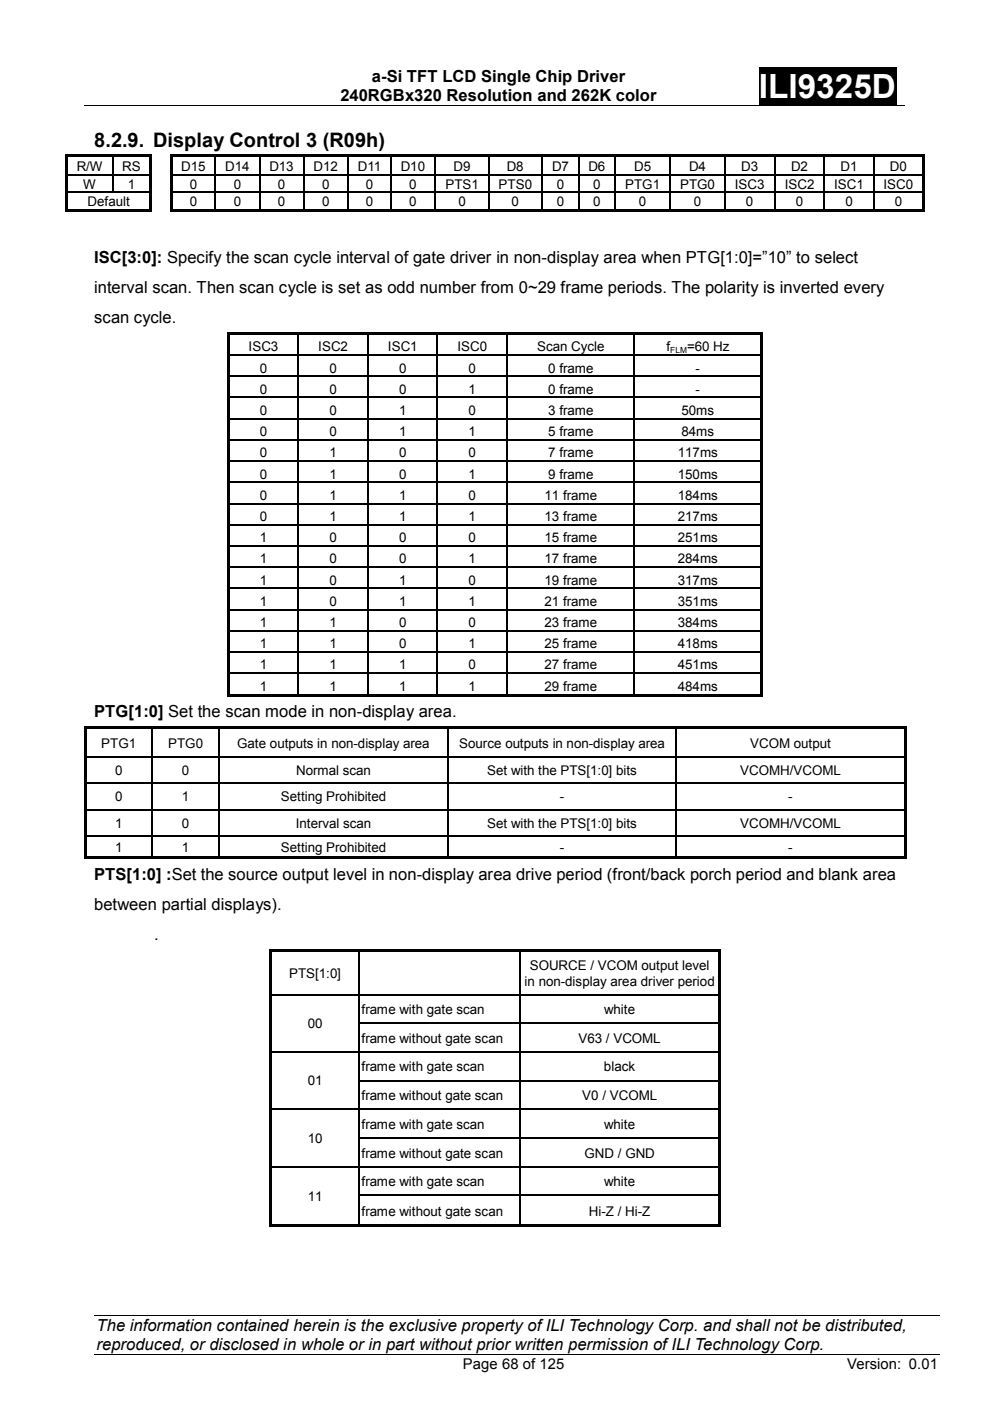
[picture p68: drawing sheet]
<svg xmlns="http://www.w3.org/2000/svg" width="210mm" height="297mm" viewBox="0 0 210 297" stroke-linecap="round" stroke-linejoin="round" font-family="sans-serif">
<defs><g id="words">
<text font-size="7.1" fill="#fff" x="160.9" y="20.7">ILI9325D</text>
<text font-size="4.2" x="20" y="31.2">8.2.9. Display Control 3 (R09h)</text>
<g font-size="3.5">
<text x="78.9" y="17.4">a-Si TFT LCD Single Chip Driver</text>
<text x="72.2" y="21.5">240RGBx320 Resolution and 262K color</text>
<text x="20" y="55.8">ISC[3:0]: Specify the scan cycle interval of gate driver in non-display area when PTG[1:0]=”10” to select</text>
<text x="20" y="62.1">interval scan. Then scan cycle is set as odd number from 0~29 frame periods. The polarity is inverted every</text>
<text x="20" y="68.5">scan cycle.</text>
<text x="20" y="152.1">PTG[1:0] Set the scan mode in non-display area.</text>
<text x="20" y="186.6">PTS[1:0] :Set the source output level in non-display area drive period (front/back porch period and blank area</text>
<text x="20" y="193">between partial displays).</text>
<text x="32.7" y="199.3">.</text>
<text x="20.5" y="286.3">reproduced, or disclosed in whole or in part without prior written permission of ILI Technology Corp.</text>
<text x="20.5" y="282.2">The information contained herein is the exclusive property of ILI Technology Corp. and shall not be distributed,</text>
</g>
<g font-size="3.1">
<text x="98.1" y="290.3">Page 68 of 125</text>
<text x="179.6" y="290.3">Version: 0.01</text>
</g>
<g font-size="2.8">
<text x="16.3" y="36.2">R/W</text>
<text x="17.7" y="40">W</text>
<text x="25.9" y="36.2">RS</text>
<text x="27.1" y="40">1</text>
<text x="38.4" y="36.2">D15</text>
<text x="40.2" y="40">0</text>
<text x="47.8" y="36.2">D14</text>
<text x="49.6" y="40">0</text>
<text x="57.1" y="36.2">D13</text>
<text x="58.9" y="40">0</text>
<text x="66.5" y="36.2">D12</text>
<text x="68.3" y="40">0</text>
<text x="75.9" y="36.2">D11</text>
<text x="77.6" y="40">0</text>
<text x="85" y="36.2">D10</text>
<text x="86.8" y="40">0</text>
<text x="94.4" y="40">PTS1</text>
<text x="96.2" y="36.2">D9</text>
<text x="105.7" y="40">PTS0</text>
<text x="107.4" y="36.2">D8</text>
<text x="117.1" y="36.2">D7</text>
<text x="118.1" y="40">0</text>
<text x="124.8" y="36.2">D6</text>
<text x="125.8" y="40">0</text>
<text x="132.5" y="40">PTG1</text>
<text x="134.5" y="36.2">D5</text>
<text x="144.2" y="40">PTG0</text>
<text x="146.1" y="36.2">D4</text>
<text x="155.8" y="40">ISC3</text>
<text x="157.1" y="36.2">D3</text>
<text x="166.4" y="40">ISC2</text>
<text x="167.7" y="36.2">D2</text>
<text x="176.9" y="40">ISC1</text>
<text x="178.2" y="36.2">D1</text>
<text x="187.3" y="40">ISC0</text>
<text x="188.7" y="36.2">D0</text>
<text x="18.6" y="43.8">Default</text>
<text x="40.2" y="43.8">0</text>
<text x="49.6" y="43.8">0</text>
<text x="58.9" y="43.8">0</text>
<text x="68.3" y="43.8">0</text>
<text x="77.6" y="43.8">0</text>
<text x="86.8" y="43.8">0</text>
<text x="97.2" y="43.8">0</text>
<text x="108.5" y="43.8">0</text>
<text x="118.1" y="43.8">0</text>
<text x="125.8" y="43.8">0</text>
<text x="135.5" y="43.8">0</text>
<text x="147.1" y="43.8">0</text>
<text x="158.2" y="43.8">0</text>
<text x="168.7" y="43.8">0</text>
<text x="179.2" y="43.8">0</text>
<text x="189.7" y="43.8">0</text>
<text x="52.7" y="74.5">ISC3</text>
<text x="67.5" y="74.5">ISC2</text>
<text x="82.3" y="74.5">ISC1</text>
<text x="97" y="74.5">ISC0</text>
<text x="113.9" y="74.5">Scan Cycle</text>
<text x="141.3" y="74.5">f</text>
<text x="145.7" y="74.5">=60 Hz</text>
<text x="55.1" y="79">0</text>
<text x="55.1" y="83.5">0</text>
<text x="69.9" y="79">0</text>
<text x="69.9" y="83.5">0</text>
<text x="84.6" y="79">0</text>
<text x="84.6" y="83.5">0</text>
<text x="99.4" y="79">0</text>
<text x="99.4" y="83.5">1</text>
<text x="116.2" y="79">0 frame</text>
<text x="116.2" y="83.5">0 frame</text>
<text x="147.5" y="79">-</text>
<text x="147.5" y="83.5">-</text>
<text x="55.1" y="88">0</text>
<text x="69.9" y="88">0</text>
<text x="84.6" y="88">1</text>
<text x="99.4" y="88">0</text>
<text x="116.2" y="88">3 frame</text>
<text x="144.5" y="88">50ms</text>
<text x="55.1" y="92.5">0</text>
<text x="69.9" y="92.5">0</text>
<text x="84.6" y="92.5">1</text>
<text x="99.4" y="92.5">1</text>
<text x="116.2" y="92.5">5 frame</text>
<text x="144.5" y="92.5">84ms</text>
<text x="55.1" y="97">0</text>
<text x="55.1" y="101.5">0</text>
<text x="69.9" y="97">1</text>
<text x="69.9" y="101.5">1</text>
<text x="84.6" y="97">0</text>
<text x="84.6" y="101.5">0</text>
<text x="99.4" y="97">0</text>
<text x="99.4" y="101.5">1</text>
<text x="116.2" y="97">7 frame</text>
<text x="116.2" y="101.5">9 frame</text>
<text x="143.7" y="97">117ms</text>
<text x="143.7" y="101.5">150ms</text>
<text x="55.1" y="106">0</text>
<text x="69.9" y="106">1</text>
<text x="84.6" y="106">1</text>
<text x="99.4" y="106">0</text>
<text x="115.4" y="106">11 frame</text>
<text x="143.7" y="106">184ms</text>
<text x="55.1" y="110.5">0</text>
<text x="69.9" y="110.5">1</text>
<text x="84.6" y="110.5">1</text>
<text x="99.4" y="110.5">1</text>
<text x="115.4" y="110.5">13 frame</text>
<text x="143.7" y="110.5">217ms</text>
<text x="55.1" y="115">1</text>
<text x="55.1" y="119.5">1</text>
<text x="69.9" y="115">0</text>
<text x="69.9" y="119.5">0</text>
<text x="84.6" y="115">0</text>
<text x="84.6" y="119.5">0</text>
<text x="99.4" y="115">0</text>
<text x="99.4" y="119.5">1</text>
<text x="115.4" y="115">15 frame</text>
<text x="115.4" y="119.5">17 frame</text>
<text x="143.7" y="115">251ms</text>
<text x="143.7" y="119.5">284ms</text>
<text x="55.1" y="124">1</text>
<text x="69.9" y="124">0</text>
<text x="84.6" y="124">1</text>
<text x="99.4" y="124">0</text>
<text x="115.4" y="124">19 frame</text>
<text x="143.7" y="124">317ms</text>
<text x="55.1" y="128.5">1</text>
<text x="69.9" y="128.5">0</text>
<text x="84.6" y="128.5">1</text>
<text x="99.4" y="128.5">1</text>
<text x="115.4" y="128.5">21 frame</text>
<text x="143.7" y="128.5">351ms</text>
<text x="55.1" y="133">1</text>
<text x="55.1" y="137.5">1</text>
<text x="69.9" y="133">1</text>
<text x="69.9" y="137.5">1</text>
<text x="84.6" y="133">0</text>
<text x="84.6" y="137.5">0</text>
<text x="99.4" y="133">0</text>
<text x="99.4" y="137.5">1</text>
<text x="115.4" y="133">23 frame</text>
<text x="115.4" y="137.5">25 frame</text>
<text x="143.7" y="133">384ms</text>
<text x="143.7" y="137.5">418ms</text>
<text x="55.1" y="141.9">1</text>
<text x="69.9" y="141.9">1</text>
<text x="84.6" y="141.9">1</text>
<text x="99.4" y="141.9">0</text>
<text x="115.4" y="141.9">27 frame</text>
<text x="143.7" y="141.9">451ms</text>
<text x="55.1" y="146.5">1</text>
<text x="69.9" y="146.5">1</text>
<text x="84.6" y="146.5">1</text>
<text x="99.4" y="146.5">1</text>
<text x="115.4" y="146.5">29 frame</text>
<text x="143.7" y="146.5">484ms</text>
<text x="21.5" y="158.5">PTG1</text>
<text x="35.6" y="158.5">PTG0</text>
<text x="50.3" y="158.5">Gate outputs in non-display area</text>
<text x="97.4" y="158.5">Source outputs in non-display area</text>
<text x="159" y="158.5">VCOM output</text>
<text x="24.4" y="164.3">0</text>
<text x="38.6" y="164.3">0</text>
<text x="62.8" y="164.3">Normal scan</text>
<text x="103.3" y="164.3">Set with the PTS[1:0] bits</text>
<text x="156.9" y="164.3">VCOMH/VCOML</text>
<text x="24.4" y="169.9">0</text>
<text x="38.6" y="169.9">1</text>
<text x="59.6" y="169.9">Setting Prohibited</text>
<text x="118.7" y="169.9">-</text>
<text x="167.1" y="169.9">-</text>
<text x="24.4" y="175.6">1</text>
<text x="38.6" y="175.6">0</text>
<text x="62.7" y="175.6">Interval scan</text>
<text x="103.3" y="175.6">Set with the PTS[1:0] bits</text>
<text x="156.9" y="175.6">VCOMH/VCOML</text>
<text x="24.4" y="180.6">1</text>
<text x="38.6" y="180.6">1</text>
<text x="59.6" y="180.6">Setting Prohibited</text>
<text x="118.7" y="180.6">-</text>
<text x="167.1" y="180.6">-</text>
<text x="61.3" y="207.3">PTS[1:0]</text>
<text x="111.2" y="209.1">in non-display area driver period</text>
<text x="112.3" y="205.6">SOURCE / VCOM output level</text>
<text x="76.7" y="215">frame with gate scan</text>
<text x="128.1" y="215">white</text>
<text x="65.2" y="217.9">00</text>
<text x="76.7" y="221.1">frame without gate scan</text>
<text x="122.6" y="221.1">V63 / VCOML</text>
<text x="76.7" y="227.2">frame with gate scan</text>
<text x="128.1" y="227.2">black</text>
<text x="65.2" y="230.1">01</text>
<text x="76.7" y="233.3">frame without gate scan</text>
<text x="123.4" y="233.3">V0 / VCOML</text>
<text x="76.7" y="239.4">frame with gate scan</text>
<text x="128.1" y="239.4">white</text>
<text x="65.2" y="242.3">10</text>
<text x="76.7" y="245.4">frame without gate scan</text>
<text x="123.9" y="245.4">GND / GND</text>
<text x="76.7" y="251.5">frame with gate scan</text>
<text x="128.1" y="251.5">white</text>
<text x="65.2" y="254.6">11</text>
<text x="76.7" y="257.7">frame without gate scan</text>
<text x="124.8" y="257.7">Hi-Z / Hi-Z</text>
</g>
<text font-size="1.8" x="142.1" y="74.8">FLM</text>
</g></defs>
<g fill="#000">
<path d="M13.9 32.8h.5v.6h-.5zM13.9 32.8h.5v.5h-.5zM13.9 33.4h.5v3.5h-.5zM13.9 36.9h.5v.2h-.5zM14.4 32.8h9.3v.5h-9.3zM23.7 33.3l.3 .1zM23.7 32.8h.6v.5h-.6zM23.7 36.9h.3v.2h-.3zM24.3 32.8h7.4v.5h-7.4zM31.7 32.8h.5v.6h-.5zM31.7 32.8h.5v.5h-.5zM31.7 33.4h.5v3.5h-.5z"/>
<path d="M31.7 36.9h.5v.2h-.5zM36 32.8h.5v.6h-.5zM36 32.8h.5v.5h-.5zM36 33.4h.5v3.5h-.5zM36 36.9h.5v.2h-.5zM36.5 32.8h9v.5h-9zM45.5 33.3l.3 .1zM45.5 32.8h.5v.5h-.5zM45.5 36.9h.3v.2h-.3zM46 32.8h8.9v.5h-8.9zM54.9 33.3l.3 .1zM54.9 32.8h.5v.5h-.5z"/>
<path d="M54.9 36.9h.3v.2h-.3zM55.4 32.8h8.9v.5h-8.9zM61 22.3l.1 .1zM64.3 33.3l.2 .1zM64.3 32.8h.5v.5h-.5zM64.3 36.9h.2v.2h-.2zM64.8 32.8h8.8v.5h-8.8zM73.6 33.3l.3 .1zM73.6 32.8h.5v.5h-.5zM73.6 36.9h.3v.2h-.3zM74.1 32.8h8.7v.5h-8.7zM82.8 33.3l.2 .1z"/>
<path d="M82.8 32.8h.5v.5h-.5zM82.8 36.9h.2v.2h-.2zM83.3 32.8h8.9v.5h-8.9zM92.2 33.3l.2 .1zM92.2 32.8h.5v.5h-.5zM92.2 36.9h.2v.2h-.2zM92.7 32.8h10.8v.5h-10.8zM103.5 33.3l.2 .1zM103.5 32.8h.5v.5h-.5zM103.5 36.9h.2v.2h-.2zM104 32.8h10.8v.5h-10.8zM114.8 33.3l.3 .1z"/>
<path d="M114.8 32.8h.5v.5h-.5zM114.8 36.9h.3v.2h-.3zM115.3 32.8h7.3v.5h-7.3zM122.6 33.3l.2 .1zM122.6 32.8h.5v.5h-.5zM122.6 36.9h.2v.2h-.2zM123.1 32.8h7.2v.5h-7.2zM130.3 33.3l.3 .1zM130.3 32.8h.5v.5h-.5zM130.3 36.9h.3v.2h-.3zM130.8 32.8h11.1v.5h-11.1zM141.9 33.3l.3 .1z"/>
<path d="M141.9 32.8h.6v.5h-.6zM141.9 36.9h.3v.2h-.3zM142.5 32.8h11.1v.5h-11.1zM149.9 22.3l.1 .1zM153.6 33.3l.2 .1zM153.6 32.8h.5v.5h-.5zM153.6 36.9h.2v.2h-.2zM154.1 32.8h10v.5h-10zM160.9 14.2h29.1v8.1h-29.1zM164.1 33.3l.3 .1zM164.1 32.8h.5v.5h-.5zM164.1 36.9h.3v.2h-.3z"/>
<path d="M164.6 32.8h10v.5h-10zM174.6 33.3l.3 .1zM174.6 32.8h.5v.5h-.5zM174.6 36.9h.3v.2h-.3zM175.1 32.8h10v.5h-10zM185.1 33.3l.3 .1zM185.1 32.8h.5v.5h-.5zM185.1 36.9h.3v.2h-.3zM185.6 32.8h9.9v.5h-9.9zM195.5 32.8h.5v.6h-.5zM195.5 32.8h.5v.5h-.5zM195.5 33.4h.5v3.5h-.5z"/>
<path d="M195.5 36.9h.5v.2h-.5zM13.9 37.1h.5v3.5h-.5zM13.9 40.6h.5v.3h-.5zM13.9 40.9h.5v3.5h-.5zM13.9 44.4h.5v.6h-.5zM14.4 44.4h17.3v.6h-17.3zM23.7 40.6h.3v.3h-.3zM31.7 37.1h.5v3.5h-.5zM31.7 40.6h.5v.3h-.5zM31.7 40.9h.5v3.5h-.5zM31.7 44.4h.5v.6h-.5zM36 37.1h.5v3.5h-.5z"/>
<path d="M36 40.6h.5v.3h-.5zM36 40.9h.5v3.5h-.5zM36 44.4h.5v.6h-.5zM36.5 44.4h9v.6h-9zM45.5 40.6h.3v.3h-.3zM45.5 44.4h.5v.6h-.5zM46 44.4h8.9v.6h-8.9zM54.9 40.6h.3v.3h-.3zM54.9 44.4h.5v.6h-.5zM55.4 44.4h8.9v.6h-8.9zM64.3 40.6h.2v.3h-.2zM64.3 44.4h.5v.6h-.5z"/>
<path d="M64.8 44.4h8.8v.6h-8.8zM73.6 40.6h.3v.3h-.3zM73.6 44.4h.5v.6h-.5zM74.1 44.4h8.7v.6h-8.7zM82.8 40.6h.2v.3h-.2zM82.8 44.4h.5v.6h-.5zM83.3 44.4h8.9v.6h-8.9zM92.2 40.6h.2v.3h-.2zM92.2 44.4h.5v.6h-.5zM92.7 44.4h10.8v.6h-10.8zM103.5 40.6h.2v.3h-.2zM103.5 44.4h.5v.6h-.5z"/>
<path d="M104 44.4h10.8v.6h-10.8zM114.8 40.6h.3v.3h-.3zM114.8 44.4h.5v.6h-.5zM115.3 44.4h7.3v.6h-7.3zM122.6 40.6h.2v.3h-.2zM122.6 44.4h.5v.6h-.5zM123.1 44.4h7.2v.6h-7.2zM130.3 40.6h.3v.3h-.3zM130.3 44.4h.5v.6h-.5zM130.8 44.4h11.1v.6h-11.1zM141.9 40.6h.3v.3h-.3zM141.9 44.4h.6v.6h-.6z"/>
<path d="M142.5 44.4h11.1v.6h-11.1zM153.6 40.6h.2v.3h-.2zM153.6 44.4h.5v.6h-.5zM154.1 44.4h10v.6h-10zM164.1 40.6h.3v.3h-.3zM164.1 44.4h.5v.6h-.5zM164.6 44.4h10v.6h-10zM174.6 40.6h.3v.3h-.3zM174.6 44.4h.5v.6h-.5zM175.1 44.4h10v.6h-10zM185.1 40.6h.3v.3h-.3zM185.1 44.4h.5v.6h-.5z"/>
<path d="M185.6 44.4h9.9v.6h-9.9zM195.5 37.1h.5v3.5h-.5zM195.5 40.6h.5v.3h-.5zM195.5 40.9h.5v3.5h-.5zM195.5 44.4h.5v.6h-.5zM48.2 70.4h.5v.5h-.5zM48.2 70.9h.5v4.2h-.5zM48.2 75.1h.5v.3h-.5zM48.2 75.4h.5v4.2h-.5zM48.2 79.6h.5v.3h-.5zM48.7 70.4h14.4v.5h-14.4zM63.1 70.9h.3z"/>
<path d="M63.1 70.4h.5v.5h-.5zM63.1 75.1h.3v.3h-.3zM63.1 79.6h.3v.3h-.3zM63.6 70.4h14.3v.5h-14.3zM77.9 70.9h.2zM77.9 70.4h.5v.5h-.5zM77.9 75.1h.2v.3h-.2zM77.9 79.6h.2v.3h-.2zM78.4 70.4h14.2v.5h-14.2zM92.6 70.9h.3zM92.6 70.4h.5v.5h-.5zM92.6 75.1h.3v.3h-.3z"/>
<path d="M92.6 79.6h.3v.3h-.3zM93.1 70.4h14.3v.5h-14.3zM107.4 70.9h.3zM107.4 70.4h.5v.5h-.5zM107.4 75.1h.3v.3h-.3zM107.4 79.6h.3v.3h-.3zM107.9 70.4h26.5v.5h-26.5zM134.4 70.9h.2zM134.4 70.4h.5v.5h-.5zM134.4 75.1h.2v.3h-.2zM134.4 79.6h.2v.3h-.2zM134.9 70.4h26.3v.5h-26.3z"/>
<path d="M161.2 70.4h.6v.5h-.6zM161.2 70.9h.6v4.2h-.6zM161.2 75.1h.6v.3h-.6zM161.2 75.4h.6v4.2h-.6zM161.2 79.6h.6v.3h-.6zM48.2 79.9h.5v4.2h-.5zM48.2 84.1h.5v.3h-.5zM48.2 84.4h.5v4.2h-.5zM48.2 88.6h.5v.3h-.5zM48.2 88.9h.5v4.2h-.5zM48.2 93.1h.5v.3h-.5zM48.2 93.4h.5v4.2h-.5z"/>
<path d="M48.2 97.6h.5v.3h-.5zM63.1 84.1h.3v.3h-.3zM63.1 88.6h.3v.3h-.3zM63.1 93.1h.3v.3h-.3zM63.1 97.6h.3v.3h-.3zM77.9 84.1h.2v.3h-.2zM77.9 88.6h.2v.3h-.2zM77.9 93.1h.2v.3h-.2zM77.9 97.6h.2v.3h-.2zM92.6 84.1h.3v.3h-.3zM92.6 88.6h.3v.3h-.3zM92.6 93.1h.3v.3h-.3z"/>
<path d="M92.6 97.6h.3v.3h-.3zM107.4 84.1h.3v.3h-.3zM107.4 88.6h.3v.3h-.3zM107.4 93.1h.3v.3h-.3zM107.4 97.6h.3v.3h-.3zM134.4 84.1h.2v.3h-.2zM134.4 88.6h.2v.3h-.2zM134.4 93.1h.2v.3h-.2zM134.4 97.6h.2v.3h-.2zM161.2 79.9h.6v4.2h-.6zM161.2 84.1h.6v.3h-.6zM161.2 84.4h.6v4.2h-.6z"/>
<path d="M161.2 88.6h.6v.3h-.6zM161.2 88.9h.6v4.2h-.6zM161.2 93.1h.6v.3h-.6zM161.2 93.4h.6v4.2h-.6zM161.2 97.6h.6v.3h-.6zM48.2 97.9h.5v4.2h-.5zM48.2 102.1h.5v.3h-.5zM48.2 102.4h.5v4.2h-.5zM48.2 106.6h.5v.3h-.5zM48.2 106.9h.5v4.2h-.5zM48.2 111.1h.5v.3h-.5zM48.2 111.4h.5v4.2h-.5z"/>
<path d="M48.2 115.6h.5v.3h-.5zM63.1 102.1h.3v.3h-.3zM63.1 106.6h.3v.3h-.3zM63.1 111.1h.3v.3h-.3zM63.1 115.6h.3v.3h-.3zM77.9 102.1h.2v.3h-.2zM77.9 106.6h.2v.3h-.2zM77.9 111.1h.2v.3h-.2zM77.9 115.6h.2v.3h-.2zM92.6 102.1h.3v.3h-.3zM92.6 106.6h.3v.3h-.3zM92.6 111.1h.3v.3h-.3z"/>
<path d="M92.6 115.6h.3v.3h-.3zM107.4 102.1h.3v.3h-.3zM107.4 106.6h.3v.3h-.3zM107.4 111.1h.3v.3h-.3zM107.4 115.6h.3v.3h-.3zM134.4 102.1h.2v.3h-.2zM134.4 106.6h.2v.3h-.2zM134.4 111.1h.2v.3h-.2zM134.4 115.6h.2v.3h-.2zM161.2 97.9h.6v4.2h-.6zM161.2 102.1h.6v.3h-.6zM161.2 102.4h.6v4.2h-.6z"/>
<path d="M161.2 106.6h.6v.3h-.6zM161.2 106.9h.6v4.2h-.6zM161.2 111.1h.6v.3h-.6zM161.2 111.4h.6v4.2h-.6zM161.2 115.6h.6v.3h-.6zM48.2 115.9h.5v4.2h-.5zM48.2 120.1h.5v.3h-.5zM48.2 120.4h.5v4.2h-.5zM48.2 124.6h.5v.3h-.5zM48.2 124.9h.5v4.2h-.5zM48.2 129.1h.5v.3h-.5zM48.2 129.4h.5v4.2h-.5z"/>
<path d="M48.2 133.6h.5v.3h-.5zM48.2 133.9h.5v4.2h-.5zM48.2 138.1h.5v.2h-.5zM63.1 120.1h.3v.3h-.3zM63.1 124.6h.3v.3h-.3zM63.1 129.1h.3v.3h-.3zM63.1 133.6h.3v.3h-.3zM63.1 138.1h.3v.2h-.3zM77.9 120.1h.2v.3h-.2zM77.9 124.6h.2v.3h-.2zM77.9 129.1h.2v.3h-.2zM77.9 133.6h.2v.3h-.2z"/>
<path d="M77.9 138.1h.2v.2h-.2zM92.6 120.1h.3v.3h-.3zM92.6 124.6h.3v.3h-.3zM92.6 129.1h.3v.3h-.3zM92.6 133.6h.3v.3h-.3zM92.6 138.1h.3v.2h-.3zM107.4 120.1h.3v.3h-.3zM107.4 124.6h.3v.3h-.3zM107.4 129.1h.3v.3h-.3zM107.4 133.6h.3v.3h-.3zM107.4 138.1h.3v.2h-.3zM134.4 120.1h.2v.3h-.2z"/>
<path d="M134.4 124.6h.2v.3h-.2zM134.4 129.1h.2v.3h-.2zM134.4 133.6h.2v.3h-.2zM134.4 138.1h.2v.2h-.2zM161.2 115.9h.6v4.2h-.6zM161.2 120.1h.6v.3h-.6zM161.2 120.4h.6v4.2h-.6zM161.2 124.6h.6v.3h-.6zM161.2 124.9h.6v4.2h-.6zM161.2 129.1h.6v.3h-.6zM161.2 129.4h.6v4.2h-.6zM161.2 133.6h.6v.3h-.6z"/>
<path d="M161.2 133.9h.6v4.2h-.6zM161.2 138.1h.6v.2h-.6zM17.8 154h.5v.5h-.5zM18.3 154h13.8v.5h-13.8zM32.1 154.5h.3zM32.1 154h.5v.5h-.5zM32.6 154h13.8v.5h-13.8zM46.4 154.5h.2zM46.4 154h.5v.5h-.5zM46.9 154h47.9v.5h-47.9zM48.2 138.3h.5v4.3h-.5zM48.2 142.6h.5v.3h-.5z"/>
<path d="M48.2 142.9h.5v4.2h-.5zM48.2 147.1h.5v.5h-.5zM48.7 147.1h14.4v.5h-14.4zM63.1 142.6h.3v.3h-.3zM63.1 147.1h.5v.5h-.5zM63.6 147.1h14.3v.5h-14.3zM77.9 142.6h.2v.3h-.2zM77.9 147.1h.5v.5h-.5zM78.4 147.1h14.2v.5h-14.2zM92.6 142.6h.3v.3h-.3zM92.6 147.1h.5v.5h-.5zM93.1 147.1h14.3v.5h-14.3z"/>
<path d="M94.8 154.5h.3zM94.8 154h.5v.5h-.5zM95.3 154h48v.5h-48zM107.4 142.6h.3v.3h-.3zM107.4 147.1h.5v.5h-.5zM107.9 147.1h26.5v.5h-26.5zM134.4 142.6h.2v.3h-.2zM134.4 147.1h.5v.5h-.5zM134.9 147.1h26.3v.5h-26.3zM143.3 154.5h.2zM143.3 154h.5v.5h-.5zM143.8 154h47.8v.5h-47.8z"/>
<path d="M161.2 138.3h.6v4.3h-.6zM161.2 142.6h.6v.3h-.6zM161.2 142.9h.6v4.2h-.6zM161.2 147.1h.6v.5h-.6zM191.6 154h.6v.5h-.6zM17.8 154.5h.5v5.8h-.5zM17.8 160.3h.5v.3h-.5zM17.8 160.6h.5v5.3h-.5zM17.8 165.9h.5v.3h-.5zM17.8 166.2h.5v5.3h-.5zM17.8 171.5h.5v.3h-.5zM17.8 171.8h.5v5.3h-.5z"/>
<path d="M17.8 177.1h.5v.2h-.5zM32.1 160.3h.3v.3h-.3zM32.1 165.9h.3v.3h-.3zM32.1 171.5h.3v.3h-.3zM32.1 177.1h.3v.2h-.3zM46.4 160.3h.2v.3h-.2zM46.4 165.9h.2v.3h-.2zM46.4 171.5h.2v.3h-.2zM46.4 177.1h.2v.2h-.2zM94.8 160.3h.3v.3h-.3zM94.8 165.9h.3v.3h-.3zM94.8 171.5h.3v.3h-.3z"/>
<path d="M94.8 177.1h.3v.2h-.3zM143.3 160.3h.2v.3h-.2zM143.3 165.9h.2v.3h-.2zM143.3 171.5h.2v.3h-.2zM143.3 177.1h.2v.2h-.2zM191.6 154.5h.6v5.8h-.6zM191.6 160.3h.6v.3h-.6zM191.6 160.6h.6v5.3h-.6zM191.6 165.9h.6v.3h-.6zM191.6 166.2h.6v5.3h-.6zM191.6 171.5h.6v.3h-.6zM191.6 171.8h.6v5.3h-.6z"/>
<path d="M191.6 177.1h.6v.2h-.6zM17.8 177.3h.5v4.4h-.5zM17.8 181.7h.5v.5h-.5zM18.3 181.7h13.8v.5h-13.8zM32.1 181.7h.5v.5h-.5zM32.6 181.7h13.8v.5h-13.8zM46.4 181.7h.5v.5h-.5zM46.9 181.7h47.9v.5h-47.9zM94.8 181.7h.5v.5h-.5zM95.3 181.7h48v.5h-48zM143.3 181.7h.5v.5h-.5zM143.8 181.7h47.8v.5h-47.8z"/>
<path d="M191.6 177.3h.6v4.4h-.6zM191.6 181.7h.6v.5h-.6zM57.2 201.2h.5v.6h-.5zM57.2 201.2h.5v.5h-.5zM57.2 201.8h.5v8.9h-.5zM57.2 210.7h.5v.3h-.5zM57.2 211h.5v5.8h-.5zM57.2 216.8h.5v.3h-.5zM57.7 201.2h18.3v.5h-18.3zM76 201.7l.3 .1zM76 201.2h.5v.5h-.5zM76 210.7h.3v.3h-.3z"/>
<path d="M76 216.8h.3v.3h-.3zM76.5 201.2h33.7v.5h-33.7zM110.2 201.7l.2 .1zM110.2 201.2h.5v.5h-.5zM110.2 210.7h.2v.3h-.2zM110.2 216.8h.2v.3h-.2zM110.7 201.2h41.5v.5h-41.5zM152.2 201.2h.5v.6h-.5zM152.2 201.2h.5v.5h-.5zM152.2 201.8h.5v8.9h-.5zM152.2 210.7h.5v.3h-.5zM152.2 211h.5v5.8h-.5z"/>
<path d="M152.2 216.8h.5v.3h-.5zM57.2 217.1h.5v5.8h-.5zM57.2 222.9h.5v.2h-.5zM57.2 223.1h.5v5.9h-.5zM57.2 229h.5v.2h-.5zM57.2 229.2h.5v5.9h-.5zM57.2 235.1h.5v.2h-.5zM76 222.9h.3v.2h-.3zM76 229h.3v.2h-.3zM76 235.1h.3v.2h-.3zM110.2 222.9h.2v.2h-.2zM110.2 229h.2v.2h-.2z"/>
<path d="M110.2 235.1h.2v.2h-.2zM152.2 217.1h.5v5.8h-.5zM152.2 222.9h.5v.2h-.5zM152.2 223.1h.5v5.9h-.5zM152.2 229h.5v.2h-.5zM152.2 229.2h.5v5.9h-.5zM152.2 235.1h.5v.2h-.5zM57.2 235.3h.5v5.9h-.5zM57.2 241.2h.5v.2h-.5zM57.2 241.4h.5v5.8h-.5zM57.2 247.2h.5v.3h-.5zM57.2 247.5h.5v5.8h-.5z"/>
<path d="M57.2 253.3h.5v.3h-.5zM57.2 253.6h.5v6.1h-.5zM76 241.2h.3v.2h-.3zM76 247.2h.3v.3h-.3zM76 253.3h.3v.3h-.3zM110.2 241.2h.2v.2h-.2zM110.2 247.2h.2v.3h-.2zM110.2 253.3h.2v.3h-.2zM152.2 235.3h.5v5.9h-.5zM152.2 241.2h.5v.2h-.5zM152.2 241.4h.5v5.8h-.5zM152.2 247.2h.5v.3h-.5z"/>
<path d="M152.2 247.5h.5v5.8h-.5zM152.2 253.3h.5v.3h-.5zM152.2 253.6h.5v6.1h-.5zM57.2 259.7h.5v.5h-.5zM57.7 259.7h18.3v.5h-18.3zM76 259.7h.5v.5h-.5zM76.5 259.7h33.7v.5h-33.7zM110.2 259.7h.5v.5h-.5zM110.7 259.7h41.5v.5h-41.5zM152.2 259.7h.5v.5h-.5zM79 287.1h.1v.2h-.1zM138.6 287.1h.2v.2h-.2z"/>
</g>
<path d="M17.8 22.4h174.1M20 278.9h179.3M20 287.2h59M79.1 287.2h59.5M138.8 287.2h60.5" fill="none" stroke="#000" stroke-width=".21"/>
<g fill="none" stroke="#000" stroke-width=".25">
<path d="M14.4 37h9.3M23.9 33.4v3.5M23.9 37.1v3.5M24 37h7.7M36.5 37h9M45.6 33.4v3.5M45.6 37.1v3.5M45.8 37h9.1M55 33.4v3.5M55 37.1v3.5M55.2 37h9.1M64.4 33.4v3.5"/>
<path d="M64.4 37.1v3.5M64.5 37h9.1M73.7 33.4v3.5M73.7 37.1v3.5M73.9 37h8.9M82.9 33.4v3.5M82.9 37.1v3.5M83 37h9.2M92.3 33.4v3.5M92.3 37.1v3.5M92.4 37h11.1M103.6 33.4v3.5"/>
<path d="M103.6 37.1v3.5M103.7 37h11.1M114.9 33.4v3.5M114.9 37.1v3.5M115.1 37h7.5M122.7 33.4v3.5M122.7 37.1v3.5M122.8 37h7.5M130.4 33.4v3.5M130.4 37.1v3.5M130.6 37h11.3M142.1 33.4v3.5"/>
<path d="M142.1 37.1v3.5M142.2 37h11.4M153.7 33.4v3.5M153.7 37.1v3.5M153.8 37h10.3M164.3 33.4v3.5M164.3 37.1v3.5M164.4 37h10.2M174.8 33.4v3.5M174.8 37.1v3.5M174.9 37h10.2M185.3 33.4v3.5"/>
<path d="M185.3 37.1v3.5M185.4 37h10.1M14.4 40.8h9.3M24 40.8h7.7M36.5 40.8h9M45.6 40.9v3.5M45.8 40.8h9.1M55 40.9v3.5M55.2 40.8h9.1M64.4 40.9v3.5M64.5 40.8h9.1M73.7 40.9v3.5"/>
<path d="M73.9 40.8h8.9M82.9 40.9v3.5M83 40.8h9.2M92.3 40.9v3.5M92.4 40.8h11.1M103.6 40.9v3.5M103.7 40.8h11.1M114.9 40.9v3.5M115.1 40.8h7.5M122.7 40.9v3.5M122.8 40.8h7.5M130.4 40.9v3.5"/>
<path d="M130.6 40.8h11.3M142.1 40.9v3.5M142.2 40.8h11.4M153.7 40.9v3.5M153.8 40.8h10.3M164.3 40.9v3.5M164.4 40.8h10.2M174.8 40.9v3.5M174.9 40.8h10.2M185.3 40.9v3.5M185.4 40.8h10.1M48.7 75.3h14.4"/>
<path d="M48.7 79.8h14.4M63.2 70.9v4.2M63.2 75.4v4.2M63.2 79.9v4.2M63.4 75.3h14.5M63.4 79.8h14.5M78 70.9v4.2M78 75.4v4.2M78 79.9v4.2M78.1 75.3h14.5M78.1 79.8h14.5M92.8 70.9v4.2"/>
<path d="M92.8 75.4v4.2M92.8 79.9v4.2M92.9 75.3h14.5M92.9 79.8h14.5M107.5 70.9v4.2M107.5 75.4v4.2M107.5 79.9v4.2M107.7 75.3h26.7M107.7 79.8h26.7M134.5 70.9v4.2M134.5 75.4v4.2M134.5 79.9v4.2"/>
<path d="M134.6 75.3h26.6M134.6 79.8h26.6M48.7 84.2h14.4M48.7 88.8h14.4M48.7 93.3h14.4M48.7 97.7h14.4M63.2 84.4v4.2M63.2 88.9v4.2M63.2 93.4v4.2M63.2 97.9v4.2M63.4 84.2h14.5M63.4 88.8h14.5"/>
<path d="M63.4 93.3h14.5M63.4 97.7h14.5M78 84.4v4.2M78 88.9v4.2M78 93.4v4.2M78 97.9v4.2M78.1 84.2h14.5M78.1 88.8h14.5M78.1 93.3h14.5M78.1 97.7h14.5M92.8 84.4v4.2M92.8 88.9v4.2"/>
<path d="M92.8 93.4v4.2M92.8 97.9v4.2M92.9 84.2h14.5M92.9 88.8h14.5M92.9 93.3h14.5M92.9 97.7h14.5M107.5 84.4v4.2M107.5 88.9v4.2M107.5 93.4v4.2M107.5 97.9v4.2M107.7 84.2h26.7M107.7 88.8h26.7"/>
<path d="M107.7 93.3h26.7M107.7 97.7h26.7M134.5 84.4v4.2M134.5 88.9v4.2M134.5 93.4v4.2M134.5 97.9v4.2M134.6 84.2h26.6M134.6 88.8h26.6M134.6 93.3h26.6M134.6 97.7h26.6M48.7 102.2h14.4M48.7 106.8h14.4"/>
<path d="M48.7 111.3h14.4M48.7 115.7h14.4M63.2 102.4v4.2M63.2 106.9v4.2M63.2 111.4v4.2M63.2 115.9v4.2M63.4 102.2h14.5M63.4 106.8h14.5M63.4 111.3h14.5M63.4 115.7h14.5M78 102.4v4.2M78 106.9v4.2"/>
<path d="M78 111.4v4.2M78 115.9v4.2M78.1 102.2h14.5M78.1 106.8h14.5M78.1 111.3h14.5M78.1 115.7h14.5M92.8 102.4v4.2M92.8 106.9v4.2M92.8 111.4v4.2M92.8 115.9v4.2M92.9 102.2h14.5M92.9 106.8h14.5"/>
<path d="M92.9 111.3h14.5M92.9 115.7h14.5M107.5 102.4v4.2M107.5 106.9v4.2M107.5 111.4v4.2M107.5 115.9v4.2M107.7 102.2h26.7M107.7 106.8h26.7M107.7 111.3h26.7M107.7 115.7h26.7M134.5 102.4v4.2M134.5 106.9v4.2"/>
<path d="M134.5 111.4v4.2M134.5 115.9v4.2M134.6 102.2h26.6M134.6 106.8h26.6M134.6 111.3h26.6M134.6 115.7h26.6M48.7 120.2h14.4M48.7 124.8h14.4M48.7 129.2h14.4M48.7 133.7h14.4M48.7 138.2h14.4M63.2 120.4v4.2"/>
<path d="M63.2 124.9v4.2M63.2 129.4v4.2M63.2 133.9v4.2M63.2 138.3v4.3M63.4 120.2h14.5M63.4 124.8h14.5M63.4 129.2h14.5M63.4 133.7h14.5M63.4 138.2h14.5M78 120.4v4.2M78 124.9v4.2M78 129.4v4.2"/>
<path d="M78 133.9v4.2M78 138.3v4.3M78.1 120.2h14.5M78.1 124.8h14.5M78.1 129.2h14.5M78.1 133.7h14.5M78.1 138.2h14.5M92.8 120.4v4.2M92.8 124.9v4.2M92.8 129.4v4.2M92.8 133.9v4.2M92.8 138.3v4.3"/>
<path d="M92.9 120.2h14.5M92.9 124.8h14.5M92.9 129.2h14.5M92.9 133.7h14.5M92.9 138.2h14.5M107.5 120.4v4.2M107.5 124.9v4.2M107.5 129.4v4.2M107.5 133.9v4.2M107.5 138.3v4.3M107.7 120.2h26.7M107.7 124.8h26.7"/>
<path d="M107.7 129.2h26.7M107.7 133.7h26.7M107.7 138.2h26.7M134.5 120.4v4.2M134.5 124.9v4.2M134.5 129.4v4.2M134.5 133.9v4.2M134.5 138.3v4.3M134.6 120.2h26.6M134.6 124.8h26.6M134.6 129.2h26.6M134.6 133.7h26.6"/>
<path d="M134.6 138.2h26.6M32.3 154.5v5.8M46.5 154.5v5.8M48.7 142.7h14.4M63.2 142.9v4.2M63.4 142.7h14.5M78 142.9v4.2M78.1 142.7h14.5M92.8 142.9v4.2M92.9 142.7h14.5M95 154.5v5.8M107.5 142.9v4.2"/>
<path d="M107.7 142.7h26.7M134.5 142.9v4.2M134.6 142.7h26.6M143.4 154.5v5.8M18.3 160.4h13.8M18.3 166h13.8M18.3 171.7h13.8M18.3 177.2h13.8M32.3 160.6v5.3M32.3 166.2v5.3M32.3 171.8v5.3M32.3 177.3v4.4"/>
<path d="M32.4 160.4h14M32.4 166h14M32.4 171.7h14M32.4 177.2h14M46.5 160.6v5.3M46.5 166.2v5.3M46.5 171.8v5.3M46.5 177.3v4.4M46.6 160.4h48.2M46.6 166h48.2M46.6 171.7h48.2M46.6 177.2h48.2"/>
<path d="M95 160.6v5.3M95 166.2v5.3M95 171.8v5.3M95 177.3v4.4M95.1 160.4h48.2M95.1 166h48.2M95.1 171.7h48.2M95.1 177.2h48.2M143.4 160.6v5.3M143.4 166.2v5.3M143.4 171.8v5.3M143.4 177.3v4.4"/>
<path d="M143.5 160.4h48.1M143.5 166h48.1M143.5 171.7h48.1M143.5 177.2h48.1M57.7 210.9h18.3M76.2 201.8v8.9M76.2 211v5.8M76.2 217.1v5.8M76.3 210.9h33.9M76.3 217h33.9M110.3 201.8v8.9M110.3 211v5.8"/>
<path d="M110.3 217.1v5.8M110.4 210.9h41.8M110.4 217h41.8M57.7 223h18.3M57.7 235.2h18.3M76.2 223.1v5.9M76.2 229.2v5.9M76.2 235.3v5.9M76.3 223h33.9M76.3 229.1h33.9M76.3 235.2h33.9M110.3 223.1v5.9"/>
<path d="M110.3 229.2v5.9M110.3 235.3v5.9M110.4 223h41.8M110.4 229.1h41.8M110.4 235.2h41.8M57.7 247.4h18.3M76.2 241.4v5.8M76.2 247.5v5.8M76.2 253.6v6.1M76.3 241.3h33.9M76.3 247.4h33.9M76.3 253.4h33.9"/>
<path d="M110.3 241.4v5.8M110.3 247.5v5.8M110.3 253.6v6.1M110.4 241.3h41.8M110.4 247.4h41.8M110.4 253.4h41.8"/>
</g>
<use href="#words"/>
</svg>
